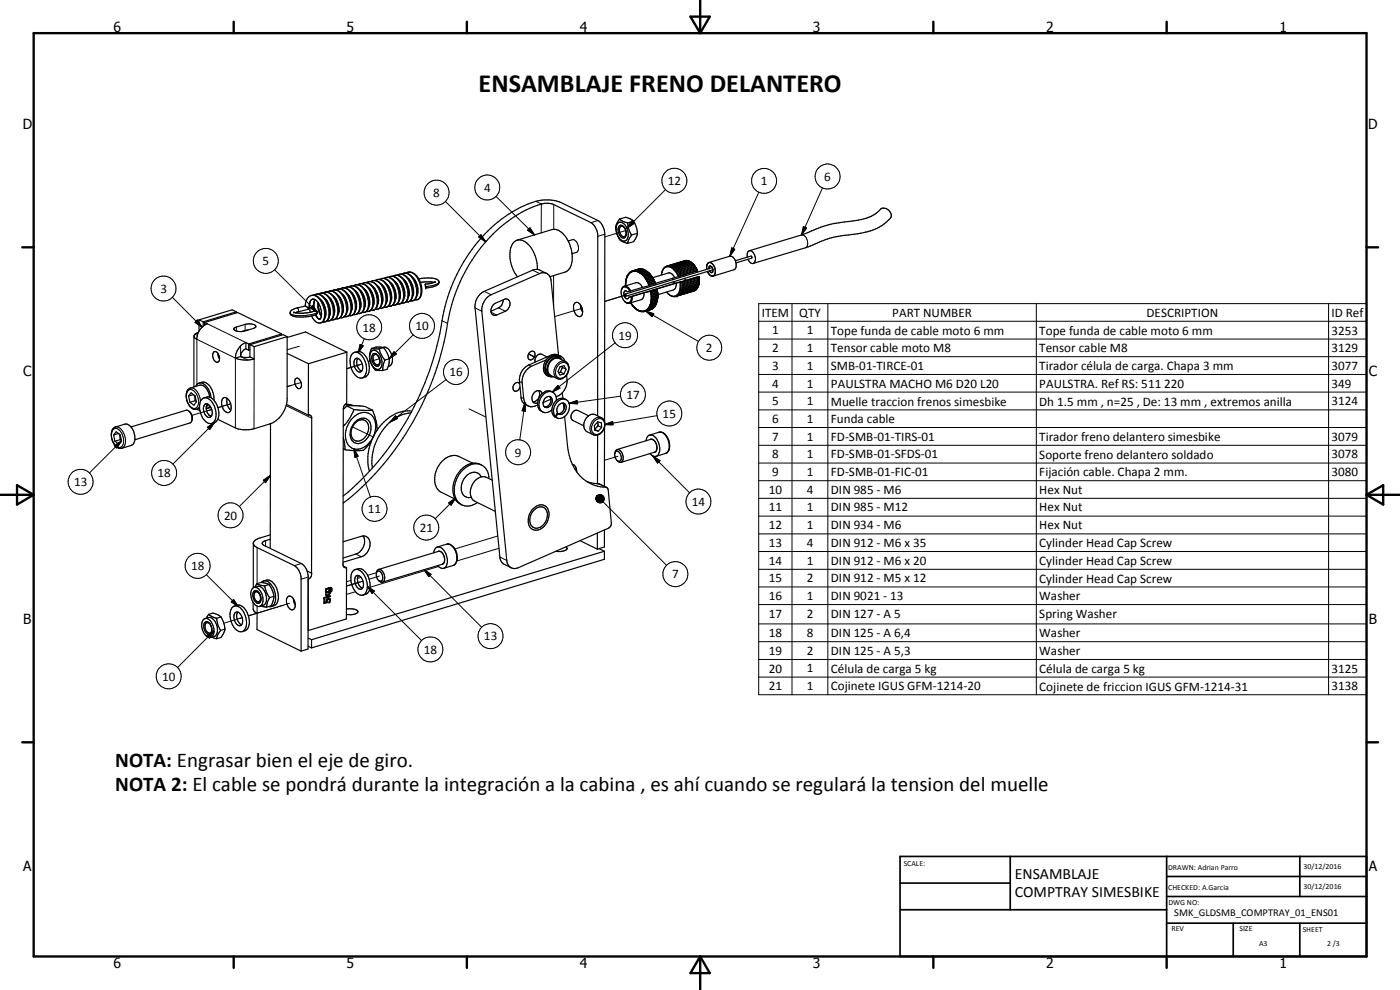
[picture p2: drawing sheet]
<svg xmlns="http://www.w3.org/2000/svg" width="420mm" height="297mm" viewBox="0 0 420 297" stroke-linecap="round" stroke-linejoin="round" font-family="sans-serif">
<defs><g id="words">
<text font-size="7.9" x="143.6" y="27.6">ENSAMBLAJE FRENO DELANTERO</text>
<g font-size="6.3">
<text x="34.6" y="230.2">NOTA: Engrasar bien el eje de giro.</text>
<text x="34.6" y="237.4">NOTA 2: El cable se pondrá durante la integración a la cabina , es ahí cuando se regulará la tension del muelle</text>
</g>
<g font-size="4.7">
<text x="304.6" y="263.8">ENSAMBLAJE</text>
<text x="304.6" y="269.2">COMPTRAY SIMESBIKE</text>
</g>
<g font-size="4.2">
<text x="34" y="9.6">6</text>
<text x="104" y="9.6">5</text>
<text x="174" y="9.6">4</text>
<text x="244" y="9.6">3</text>
<text x="314" y="9.6">2</text>
<text x="384" y="9.6">1</text>
<text x="6.8" y="38.7">D</text>
<text x="410.6" y="38.7">D</text>
<text x="7" y="112.9">C</text>
<text x="410.8" y="112.9">C</text>
<text x="7" y="187.1">B</text>
<text x="410.8" y="187.1">B</text>
<text x="7" y="261.4">A</text>
<text x="410.8" y="261.4">A</text>
<text x="34" y="290.4">6</text>
<text x="104" y="290.4">5</text>
<text x="174" y="290.4">4</text>
<text x="244" y="290.4">3</text>
<text x="314" y="290.4">2</text>
<text x="384" y="290.4">1</text>
</g>
<g font-size="3.9">
<text x="130" y="59.1">8</text>
<text x="145.3" y="57.5">4</text>
<text x="200.4" y="55.5">12</text>
<text x="228.3" y="55.5">1</text>
<text x="247.4" y="54.3">6</text>
<text x="78.8" y="79.5">5</text>
<text x="48.1" y="87.8">3</text>
<text x="228.6" y="95">ITEM</text>
<text x="239.8" y="95">QTY</text>
<text x="267.8" y="95">PART NUMBER</text>
<text x="344.1" y="95">DESCRIPTION</text>
<text x="399.6" y="95.1">ID Ref</text>
<text x="108.8" y="99.5">18</text>
<text x="124.7" y="99.1">10</text>
<text x="185.6" y="101.9">19</text>
<text x="231.7" y="100.3">1</text>
<text x="242.1" y="100.3">1</text>
<text x="249.4" y="100.4">Tope funda de cable moto 6 mm</text>
<text x="311.9" y="100.4">Tope funda de cable moto 6 mm</text>
<text x="399.6" y="100.4">3253</text>
<text x="211.9" y="105.6">2</text>
<text x="231.7" y="105.7">2</text>
<text x="242.1" y="105.7">1</text>
<text x="249.4" y="105.7">Tensor cable moto M8</text>
<text x="311.9" y="105.7">Tensor cable M8</text>
<text x="399.6" y="105.7">3129</text>
<text x="134.9" y="112.9">16</text>
<text x="231.7" y="111">3</text>
<text x="242.1" y="111">1</text>
<text x="249.4" y="111">SMB-01-TIRCE-01</text>
<text x="311.9" y="111.1">Tirador célula de carga. Chapa 3 mm</text>
<text x="399.6" y="111">3077</text>
<text x="188" y="119.7">17</text>
<text x="231.7" y="116.3">4</text>
<text x="242.1" y="116.3">1</text>
<text x="249.4" y="116.3">PAULSTRA MACHO M6 D20 L20</text>
<text x="311.9" y="116.4">PAULSTRA. Ref RS: 511 220</text>
<text x="399.6" y="116.3">349</text>
<text x="198.9" y="125.3">15</text>
<text x="231.7" y="121.6">5</text>
<text x="242.1" y="121.6">1</text>
<text x="249.4" y="121.7">Muelle traccion frenos simesbike</text>
<text x="311.9" y="121.7">Dh 1.5 mm , n=25 , De: 13 mm , extremos anilla</text>
<text x="399.6" y="121.6">3124</text>
<text x="231.7" y="126.9">6</text>
<text x="242.1" y="126.9">1</text>
<text x="249.4" y="127">Funda cable</text>
<text x="154.5" y="137">9</text>
<text x="231.7" y="132.2">7</text>
<text x="231.7" y="137.5">8</text>
<text x="242.1" y="132.2">1</text>
<text x="242.1" y="137.5">1</text>
<text x="249.4" y="132.2">FD-SMB-01-TIRS-01</text>
<text x="249.4" y="137.5">FD-SMB-01-SFDS-01</text>
<text x="311.9" y="132.3">Tirador freno delantero simesbike</text>
<text x="311.9" y="137.7">Soporte freno delantero soldado</text>
<text x="399.6" y="132.2">3079</text>
<text x="399.6" y="137.5">3078</text>
<text x="47.3" y="143.2">18</text>
<text x="231.7" y="142.9">9</text>
<text x="242.1" y="142.9">1</text>
<text x="249.4" y="142.9">FD-SMB-01-FIC-01</text>
<text x="311.9" y="143">Fijación cable. Chapa 2 mm.</text>
<text x="399.6" y="142.9">3080</text>
<text x="22.2" y="145.8">13</text>
<text x="230.7" y="148.2">10</text>
<text x="242.1" y="148.2">4</text>
<text x="249.4" y="148.2">DIN 985 - M6</text>
<text x="311.9" y="148.2">Hex Nut</text>
<text x="67.3" y="155.9">20</text>
<text x="110.4" y="153.9">11</text>
<text x="207.6" y="151.8">14</text>
<text x="230.7" y="153.5">11</text>
<text x="242.1" y="153.5">1</text>
<text x="249.4" y="153.5">DIN 985 - M12</text>
<text x="311.9" y="153.5">Hex Nut</text>
<text x="126" y="159.6">21</text>
<text x="230.7" y="158.8">12</text>
<text x="242.1" y="158.8">1</text>
<text x="249.4" y="158.8">DIN 934 - M6</text>
<text x="311.9" y="158.8">Hex Nut</text>
<text x="230.7" y="164.1">13</text>
<text x="242.1" y="164.1">4</text>
<text x="249.4" y="164.1">DIN 912 - M6 x 35</text>
<text x="311.9" y="164.2">Cylinder Head Cap Screw</text>
<text x="57.4" y="171.1">18</text>
<text x="201.7" y="173.5">7</text>
<text x="230.7" y="169.4">14</text>
<text x="242.1" y="169.4">1</text>
<text x="249.4" y="169.4">DIN 912 - M6 x 20</text>
<text x="311.9" y="169.5">Cylinder Head Cap Screw</text>
<text x="230.7" y="174.7">15</text>
<text x="242.1" y="174.8">2</text>
<text x="249.4" y="174.8">DIN 912 - M5 x 12</text>
<text x="311.9" y="174.8">Cylinder Head Cap Screw</text>
<text x="230.7" y="180">16</text>
<text x="230.7" y="185.3">17</text>
<text x="242.1" y="180">1</text>
<text x="242.1" y="185.3">2</text>
<text x="249.4" y="180">DIN 9021 - 13</text>
<text x="249.4" y="185.3">DIN 127 - A 5</text>
<text x="311.9" y="180.1">Washer</text>
<text x="311.9" y="185.4">Spring Washer</text>
<text x="230.7" y="191.1">18</text>
<text x="242.1" y="191.1">8</text>
<text x="249.4" y="191.1">DIN 125 - A 6,4</text>
<text x="311.9" y="191.2">Washer</text>
<text x="127.2" y="196.1">18</text>
<text x="145.2" y="192.2">13</text>
<text x="230.7" y="196.5">19</text>
<text x="242.1" y="196.5">2</text>
<text x="249.4" y="196.5">DIN 125 - A 5,3</text>
<text x="311.9" y="196.5">Washer</text>
<text x="230.7" y="201.8">20</text>
<text x="242.1" y="201.8">1</text>
<text x="249.4" y="201.8">Célula de carga 5 kg</text>
<text x="311.9" y="201.8">Célula de carga 5 kg</text>
<text x="399.6" y="201.8">3125</text>
<text x="48.7" y="204.2">10</text>
<text x="230.7" y="207.1">21</text>
<text x="242.1" y="207.1">1</text>
<text x="249.4" y="207.1">Cojinete IGUS GFM-1214-20</text>
<text x="311.9" y="207.2">Cojinete de friccion IGUS GFM-1214-31</text>
<text x="399.6" y="207.1">3138</text>
</g>
<text font-size="3.1" x="352.4" y="275">SMK_GLDSMB_COMPTRAY_01_ENS01</text>
<g font-size="2.4">
<text x="271.2" y="259.7">SCALE:</text>
<text x="350.6" y="261">DRAWN: Adrian Parro</text>
<text x="391.2" y="260.6">30/12/2016</text>
<text x="350.6" y="267">CHECKED: A.Garcia</text>
<text x="391.2" y="266.7">30/12/2016</text>
<text x="350.6" y="271.4">DWG NO:</text>
<text x="351.6" y="279.3">REV</text>
<text x="372" y="279.4">SIZE</text>
<text x="391" y="279.6">SHEET</text>
<text x="377.9" y="283.8">A3</text>
<text x="398.3" y="283.8">2 /3</text>
</g>
</g></defs>
<g fill="none" stroke="#000" stroke-width=".3">
<path d="M148.9 58.9l11.5 11.6M199.7 56.9l-11.5 11.6M227.7 57.7l-8.7 19.2M246.8 56.4l-6.2 14.1M133.7 60.5l12.1 12.1M143.7 71.1l.6-.7 1.5 2.2zM144.3 70.4l1.5 2.2-2.1-1.5zM158.3 69.1l.7-.7 1.4 2.1zM160.8 60.4l1.7 .8-.1 8.7M166.2 61.4v7.4M171.8 71.9a2.43 2.43 0 0 1 1.6 3.4l-.4 .4M179.4 66.2l-2 .6"/>
<path d="M181.5 70.3l-2.1 .6M187.8 69.2l-6.3 1.9M189.6 66.3l.7 .8-2.1 1.4zM212.8 78.7a2.51 2.51 0 0 1 1.4 4.1h-.2M213.6 79l-.3-.1a1.14 1.14 0 0 0-1.2 1.6v.3M213.8 79.2a3.1 3.1 0 0 1 .5 3.4 1.1 1.1 0 0 1-1.7-.6l-.3-.6M219.6 74.4l.9 .4-1.5 2.1zM225.4 76.8l.2 .2v.5M240.6 70.5a2.41 2.41 0 0 1 1.6 3.4l-.4 .4M241.1 68l1 .4-1.5 2.1zM51.7 89.2l9 9M59.2 96l1.5 2.2-2.2-1.5z"/>
<path d="M62.2 97.2l11.6 5.6M70.9 98.1v1.2M73.6 97.3v1.9M82.4 80.9l12.9 12.9M89.1 92.4h.1a.8 .8 0 0 1 .2 1.2M92.7 92.3l-.2 .1M92.7 92.3h.1M93.2 92.4l.7-.7 1.4 2.1zM93.5 88.6a2.87 2.87 0 0 1 3 2.1 6.8 6.8 0 0 1 .6 5.5l-.9 .7M93.9 91.7l1.4 2.1-2.1-1.4zM94.8 88.3a3 3 0 0 1 3 2 6.2 6.2 0 0 1 .4 5.8l-.7 .5M95.3 93.8a12.3 12.3 0 0 1-8 .5l-.2-.4"/>
<path d="M96.2 88a2.99 2.99 0 0 1 3.1 2.4 7.1 7.1 0 0 1 .5 4.9l-.4 .6-.6 .4M97.5 87.7a3.2 3.2 0 0 1 3.1 2.4l.1 .4a5.4 5.4 0 0 1 0 5.1l-.6 .3M98.8 87.4a4 4 0 0 1 3.6 3.6l.3 2a2.45 2.45 0 0 1-1.2 2.6M100.1 87a3.2 3.2 0 0 1 3.1 2.5 5.5 5.5 0 0 1 .1 5.5l-.5 .3M101.4 86.7a3.5 3.5 0 0 1 3.3 2.8l.3 .8a4.1 4.1 0 0 1-.7 4.6l-.2 .1M102.7 86.4a3.5 3.5 0 0 1 3.3 2.8 5 5 0 0 1-.2 5.3l-.4 .2M104 86.1a3.5 3.5 0 0 1 3.3 2.8 5.2 5.2 0 0 1-.2 5.3l-.3 .2M105.4 85.8a4.4 4.4 0 0 1 3.6 4 3.7 3.7 0 0 1-.8 4.2h-.2M106.7 85.5a2.69 2.69 0 0 1 2.7 1.7 6.2 6.2 0 0 1 .5 6.2l-.5 .3M108 85.1a4.1 4.1 0 0 1 3.6 3.7 4.7 4.7 0 0 1-.5 4.5l-.4 .1M109.3 84.8a2.94 2.94 0 0 1 3 2.1 6.6 6.6 0 0 1 .5 5.5l-.8 .7M110.6 84.5a4.2 4.2 0 0 1 3.6 3.6 5.8 5.8 0 0 1-.1 4l-.8 .7"/>
<path d="M112 84.2a3.6 3.6 0 0 1 3.2 2.8l.3 .8a4.8 4.8 0 0 1-.5 4.5l-.4 .2M113.3 83.9a4.1 4.1 0 0 1 3.5 3.6 4.1 4.1 0 0 1-.6 4.6l-.3 .1M114.6 83.6a3.4 3.4 0 0 1 3.1 2.4 6.6 6.6 0 0 1 .4 5.1l-.8 .7M115.9 83.3a3.5 3.5 0 0 1 3.3 2.8 6.5 6.5 0 0 1 .1 4.9l-.7 .5M117.2 82.9a3.7 3.7 0 0 1 3.3 2.8 4.7 4.7 0 0 1-.4 5.4l-.2 .1M118.5 82.6a4 4 0 0 1 3.6 3.6 4.5 4.5 0 0 1-.5 4.5l-.4 .2M119.8 82.3a4.2 4.2 0 0 1 3.6 3.6 4.2 4.2 0 0 1-.7 4.6l-.2 .1M121.2 82a2.87 2.87 0 0 1 2.9 2 6.6 6.6 0 0 1 .6 5.5l-.8 .8M122 85.1h.2M122.5 81.7a3.8 3.8 0 0 1 3.4 3.2 4.5 4.5 0 0 1-.5 5l-.2 .1M131.7 84.6a4.3 4.3 0 0 1-3.5 1.3l-.4 .1M132.7 96.2l1.6 .8"/>
<path d="M142.6 92.4l2 1M145.3 87.4l2.1 1M147.4 93.7l1.6 .8M149.6 92.4l2.1 1M159.8 81.1l2.2 1M166.1 82.7v9M174.7 92.5l-8.3 2.5M187.5 88.6l-6 1.8M187.7 88.6l-6.2 1.9M193.7 93.3l2.5 .8-.5 .9zM193.7 93.3l15.9 9.1M227.7 91.1h182.4v117.3h-182.4z"/>
<path d="M227.7 96.4h182.4M237.7 91.1v117.3M248.4 91.1v117.3M311 91.1v117.3M398.7 91.1v117.3M56.5 117.2a1.62 1.62 0 0 1 2.4 .9 3.1 3.1 0 0 1-.3 4.4 2.87 2.87 0 0 1-2.6-3.1v-1.1zM57.1 116.5a2.41 2.41 0 0 1 2.5 1.9l.5 2.1M58.5 100.3l.7 .3M59.1 115.4v-13.6l11.5 5.6v21M72.2 103.8v3.2l2.2 1M76.3 107.7l-.1 21M89.9 103.9l-3.7 1"/>
<path d="M90.4 114.8l-4.2 1.2 1.2-.4M108.1 103.4l.9 .4-1.5 2.1zM108.7 109.2l-4.6 1.4M109.3 101.6l-1.8 4.3M113.9 107.7l-3.3 .9M118.2 105.5l.7 .7-2.1 1.5zM124 100.5l-7.2 7.2M133.9 113.9l-16.9 12.8M155.9 114.5l.8 .4M156.4 119.2l.8 .4M158.7 109.5l.8 .4M160.8 107.2l-2.2-1 2.1 1.1"/>
<path d="M165.4 106.6h.2M167.4 115.7l.7 .8-2.3 1.1zM167.6 109.5a1.7 1.7 0 0 1 2.3-.5 1.7 1.7 0 0 1 .6 2.3 2.47 2.47 0 0 1-3 2.1 2.52 2.52 0 0 1 .1-3.9zM169.7 108.5a2.91 2.91 0 0 0-3.5 3.1 2 2 0 0 0 1 2M184.6 102.9l-18.8 14.7M186.3 118.9l-15.5 2.1M227.7 101.7h182.4M227.7 107h182.4M227.7 112.4h182.4M227.7 117.6h182.4M34 128.8a1.84 1.84 0 0 1 2.6 1.4 3.1 3.1 0 0 1-.5 4 3.1 3.1 0 0 1-2.6-3.1v-1.2zM34.3 133.7l2.2-1.4-1.5 2.1z"/>
<path d="M34.6 128.1a2.53 2.53 0 0 1 2.7 2.2 3 3 0 0 1-.7 4.2M36.5 132.3l-9.7 9.6M59.9 122l-.9 .8M62.3 128.2l2-1.4-1.4 2.1zM62.8 123.1l.7-.2-5.9 1.7M64.3 126.8l-12.4 12.4M67.5 121.7l1.7-.5-3.8 1.1M85.9 121.7l7.6 3.8M105.9 128.1l6.1 3M106.2 134.7l1.3 2.2-1 .3zM106.2 134.7l5 14.4M118.7 124.8l.6 .8-2.3 1.1z"/>
<path d="M140.7 122.7l5.1 2.4M157.6 120.8l.1 2.6-1-.2zM157.6 120.8l-1.6 11.2M170.8 121l2.4-.8 .1 1zM178.5 126.3a1.67 1.67 0 0 1 2.1-.6 1.67 1.67 0 0 1 .8 2.1 2.38 2.38 0 0 1-3.3 2.2 2.64 2.64 0 0 1 .4-3.7zM180.5 125.3a2.79 2.79 0 0 0-3.4 2.8l.1 1.4 .8 .9M181.4 127.4l2.4-.9 .2 1zM185.5 136.9l-4.1 1.2M195.1 131.9l.7-.1 .7 .4M195.3 131.8a2.38 2.38 0 0 1 1.3 3.9h-.4M195.9 136.8l2.2 1.4-.8 .7zM195.9 136.8l11.1 11.1"/>
<path d="M196.7 132.8a2.39 2.39 0 0 1-.2 2.9M197.2 124.7l-15.8 2.7M197.8 129.7a3.4 3.4 0 0 1 3 3.5 2.53 2.53 0 0 1-1.1 2.9M227.7 123h182.4M227.7 128.3h182.4M227.7 133.6h182.4M227.7 138.9h182.4M79 144.1l2.1-1.4-1.4 2.1zM81.1 142.7l-9.3 9.3M134.7 150.9l2.1-1.5-1.4 2.2zM136.8 149.4l-6.2 6.3M173 140.7l-.5 .1"/>
<path d="M179 149l.2-.2-.3 .4zM179.2 148.8l-.4 .7zM179.2 148.8l-.4 1zM179.2 148.8l-.3 1.2zM179.2 148.8l-.2 1.5-.1-.3zM179.2 148.8l-.1 1.7zM179.2 148.8l.2 1.9-.3-.2zM179.2 148.8l.4 2-.2-.1zM179.2 148.8l.7 2.1-.3-.1zM179.2 148.8l.9 2.1h-.2zM179.2 148.8l1.2 2.1h-.3zM179.2 148.8l1.4 2-.2 .1z"/>
<path d="M179.2 148.8l1.7 1.8-.3 .2zM179.2 148.8l1.8 1.7-.1 .1zM179.2 148.8l2 1.4-.2 .3zM179.2 148.8l2.1 1.2-.1 .2zM179.2 148.8l2.1 .9v.3zM179.2 148.8l2.1 .6v.3zM179.2 148.8l2.1 .3v.3zM179.2 148.8l1.9 .1 .2 .2zM179.2 148.8l1.7-.1 .2 .2zM179.2 148.8l1.7-.1zM179.2 148.8l1.3-.3 .2 .1zM179.2 148.8l1.3-.3z"/>
<path d="M179.2 148.8l1-.4zM179.2 148.8l.7-.4zM179.2 148.8l.2-.2zM179.4 148.6l.3-.1-.5 .3zM179.7 145.2l2.1 1M181 150.5l19.1 19.1M227.7 144.2h182.4M227.7 149.5h182.4M227.7 154.9h182.4M61.9 172.4l9.6 9.6M70.1 179.9l1.4 2.1-2.1-1.4zM76.3 178.1a.81 .81 0 0 1 .8-.7 .81 .81 0 0 1 .8 .7 1.78 1.78 0 0 1-.2 2.5l-.7-.2"/>
<path d="M77.2 164.3v10.8M79.7 162.2v1.7M90.4 169.1l-2.1 .6M92.5 173.1l-2.1 .7M97.7 177.2l.2 .1M98 177.6l.4 .2M98.2 179.7l.3 .1M98.7 176.4l.3 .2M98.8 179.5l.2 .1M98.8 176.9l.3 .1M98.9 179.9l.2 .1M99.4 176.7l.2 .1"/>
<path d="M105.3 174.2l-1.3 .3M106.7 177.5l-2.7 .9M106.8 166.2l1.6 .8M108.4 173.2l-1.1 .4M108.9 174.4l-4.9 1.5M110.3 175.9l2 1.4-.6 .8zM110.3 175.9l16.2 16.3M113 171.8l-2.7 .8M113.9 172.8l-3.1 1M127.3 170.9l2.1 1.4-.7 .7zM127.3 170.9l17.3 17.3M131.3 165.5a1.28 1.28 0 0 1 1.9 1.2 1.78 1.78 0 0 1-.5 2.6h-.2"/>
<path d="M131.6 165.4a2.32 2.32 0 0 1 1.1 3.9M131.6 170l-20.5 6.2M134.1 163.3a3.5 3.5 0 0 1 3 3.9 2.18 2.18 0 0 1-1.1 2.5M149.4 160.8l-12.9 3.9M149.8 164.5l-12.7 3.8M150 167.1l2.1 1M227.7 160.2h182.4M227.7 165.5h182.4M227.7 170.8h182.4M227.7 176.1h182.4M62.1 190.8l2.1-1.4-1.4 2zM64.2 189.4l-10.9 10.9"/>
<path d="M71.9 185.5l.8-.2-5.5 1.7M77.2 181.9v2.1M86.9 181l-12.4 3.8 10.5-3.2M97.9 180.3l.3 .1M227.7 181.4h182.4M227.7 187.2h182.4M227.7 192.5h182.4M227.7 197.9h182.4M227.7 203.2h182.4"/>
<circle cx="131" cy="57.8" r="3.8"/>
<circle cx="146.2" cy="56.3" r="3.7"/>
<circle cx="202.4" cy="54.2" r="3.7"/>
<circle cx="229.3" cy="54.3" r="3.8"/>
<circle cx="248.4" cy="53" r="3.7"/>
<circle cx="79.8" cy="78.3" r="3.7"/>
<circle cx="49.1" cy="86.6" r="3.7"/>
<circle cx="110.8" cy="98.2" r="3.7"/>
<circle cx="126.7" cy="97.8" r="3.7"/>
<circle cx="136.8" cy="111.6" r="3.7"/>
<circle cx="187.6" cy="100.6" r="3.7"/>
<circle cx="189.9" cy="118.4" r="3.8"/>
<circle cx="212.9" cy="104.3" r="3.7"/>
<circle cx="155.5" cy="135.7" r="3.7"/>
<circle cx="200.9" cy="124.1" r="3.8"/>
<circle cx="24.2" cy="144.6" r="3.7"/>
<circle cx="49.3" cy="141.9" r="3.8"/>
<circle cx="69.2" cy="154.6" r="3.7"/>
<circle cx="112.4" cy="152.7" r="3.8"/>
<circle cx="127.9" cy="158.3" r="3.7"/>
<circle cx="209.6" cy="150.5" r="3.8"/>
<circle cx="59.3" cy="169.8" r="3.8"/>
<circle cx="202.7" cy="172.3" r="3.7"/>
<circle cx="129.2" cy="194.8" r="3.8"/>
<circle cx="147.2" cy="190.9" r="3.8"/>
<circle cx="50.6" cy="202.9" r="3.8"/>
</g>
<g fill="none" stroke="#000" stroke-width=".35">
<path d="M155.2 72.1l10.5-3.2a4.9 4.9 0 0 1 4.7 3.2 9.6 9.6 0 0 1 .6 8.3l-1.1 1.1-4.9 1.5M171.8 71.9l-1.3 .4M173 75.7l-1.3 .4M185.1 70.1l.9 1.8 .9 .6 1.4 .5M186 65.7a4.2 4.2 0 0 0-.3 5.6 1.42 1.42 0 0 0 1.7 1 1.42 1.42 0 0 0 1.1-1.5 4.1 4.1 0 0 0-2-4.1 1.4 1.4 0 0 0-1.6 1.5l.2 1.6M186 65.7l.9 .7 1.5 .5M186 65.7l1.7-.5 1.5 .5 .9 .6M187.7 68.9a1.02 1.02 0 0 0-1.7-.7 1.89 1.89 0 0 0 1.4 2.8 2.23 2.23 0 0 0-1.1-3.4h-.2a2.39 2.39 0 0 0 .8 3.8 1.41 1.41 0 0 0 .9-2.3M188.4 66.9l.3 1.8 .8 1.8M189.5 70.5l-.9 1.6-.3 .9M190.1 66.3l.9 1.8 .3 1.9M190.1 66.3l-1.7 .6"/>
<path d="M191.3 70l-.3 1.2-.9 1.3-1.8 .5M191.3 70l-1.8 .5M200.1 79.9l-.8 .5-.6 .9M200.1 79.9a3.5 3.5 0 0 1 3.5 2.6l.2 .5M200.4 79.8l-.3 .1M200.6 79.7l-.2 .1M205.9 78.1l-5.1 1.6 5.4-1.6M205.9 78.1l-5.5 1.7M205.9 78.1v.1M206.2 78.1l-5.1 1.6 5.5-1.5M206.2 78.1l.1 .1M206.6 78.2l.1 .2"/>
<path d="M206.6 78.2l-5.1 1.6 5.3-1.5M206.8 78.3l.2 .1M207 78.4l.1 .1M207 78.4l-5.1 1.5 .2 .2 5.1-1.6M207 78.5h.1M207.2 78.5l.1 .1M207.3 78.6l.2 .2M207.3 78.6l-5.1 1.6 .2 .1 5.1-1.5M207.5 78.8l.3 .2M207.7 78.9l-5.1 1.5 .2 .2 5.1-1.5M207.8 79h.1M207.8 79l.1 .1"/>
<path d="M207.9 79.1l.2 .1M207.9 79.1h.1M208.1 79.2l.1 .2M208.1 79.2l-5.2 1.6 .2 .2 5.1-1.5M208.1 79.3h.1M208.1 79.3l.1 .1M208.2 79.5l.2 .2M208.2 79.4l.4 .4M208.2 79.4v.1M208.4 79.7l-5.1 1.5 .1 .2 5.2-1.5M208.4 79.7l.2 .1M208.6 79.9l.1 .2"/>
<path d="M208.6 79.8l.2 .5M208.6 79.8v.1M213.1 79.8l-.3 .8M224.3 77.1l-.1-.3a1.12 1.12 0 0 1 1-1.6 2.41 2.41 0 0 1 1 3.8 1.36 1.36 0 0 1-1.7-1.2M224.9 75.2l15.7-4.7a46.3 46.3 0 0 1 12.8-3.9 18.3 18.3 0 0 0 9.2-2.3l1.3-1.1a2.01 2.01 0 0 1 2.1-.6 2.01 2.01 0 0 1 1.4 1.6l.1 .8a13.3 13.3 0 0 1-9.2 5l-1.8 .3a33.2 33.2 0 0 0-14 3.8l-16.5 4.9M225.4 76.8l-4.7 1.4M225.6 77.5l-4.7 1.4M59.7 96v3.4M59.7 96l1.3 .6M61 96.6v1.2M61.4 96.8l9.9-3 13.2 6.4M61.4 96.8l.8 .4a5.1 5.1 0 0 0-3.1 4.6 .9 .9 0 0 1-.8-.7 .9 .9 0 0 1 .4-1l.9-.4"/>
<path d="M61.4 96.8v.7M70.3 98.4l3.3-1.1a3.7 3.7 0 0 1 3.2 .5l-.1 .4-.7 .4a9.8 9.8 0 0 1-4.2 .9 1.37 1.37 0 0 1-1.6-.9zM70.9 93.6v.3M70.9 93.6l-9.9 3M70.9 93.6l-1.2-.6-10 3M74.5 99l-2 .5M88.2 93.6l1.5 .4 3.4-.3M91.6 91.8h.1M91.6 91.8a2.67 2.67 0 0 1 3.1-3.1l.8 .4 1 1.2a6.4 6.4 0 0 1 .9 5.5 1.71 1.71 0 0 1-1.6 1.2 1.71 1.71 0 0 1-1.7-1.1l-.6-1.1M91.6 91.8l-2.5 .6a2.37 2.37 0 0 0-2 1.2 1.92 1.92 0 0 0 2.3 1.5l3.1-.1 2.3-.6M91.6 91.8l.9 .6-.2 .5M92.3 92.9l-3.7 .9"/>
<path d="M93 90.6l-.3 1.9-.4 .4M93 90.6l-.1 1.9 .2 1.2M94.2 88.6a2.25 2.25 0 0 1 3 .6 5.3 5.3 0 0 1 1.7 5.6M94.2 93.3l-1.1 .4M94.3 90.3l-.1 1.4 .2 1.6M94.4 93.3a.6 .6 0 0 1 .8 .3 .6 .6 0 0 1-.4 .8M94.4 93.3h-.2M94.5 89.9l-.4 1.7 .2 1.7M94.6 89.9l-.2-.1a1.02 1.02 0 0 0-1.4 .8M94.6 89.9a4.7 4.7 0 0 1 1.4 5.9l-.5-.2-.9-1.2M94.8 94.4l.7 1.2M95.5 90.8l.1 2.2 .8 1.9"/>
<path d="M95.5 88.3a2.16 2.16 0 0 1 3 .6 5.6 5.6 0 0 1 1.9 5.1M95.5 90.9l.2 2.1 .8 1.8M96.2 89.8l.2 .2a5.6 5.6 0 0 1 1.3 4.6M96.8 90.5l-.1 .2M96.8 88a2.32 2.32 0 0 1 3.3 .9M96.8 90.6v.3M97.5 89.5a7.1 7.1 0 0 1 1.4 5.3M97.7 94.5v.1M97.7 94.3l.1 .2M97.7 94.6l-.1 .5M98.1 90.2v.1M98.2 90.3v.3"/>
<path d="M98.8 89.2a7.1 7.1 0 0 1 1.4 5.3M98.9 94.8a1.75 1.75 0 0 1-2.1 1.8M99 94l.1 .1M99 94.1l.1 .2M99.4 89.8l-.1 .2M99.5 87.3a2.33 2.33 0 0 1 3.2 .9M99.5 90v.3M99.5 87.3l-1.3 .3M99.5 87.3l.7 .2 1.2 1.1M100.1 88.9a7.3 7.3 0 0 1 1.4 5.2M100.1 88.9a5.5 5.5 0 0 1 1.6 4.8l-.2 .4M100.2 94.5a1.87 1.87 0 0 1-2.1 1.8"/>
<path d="M100.3 93.6l.1 .3M100.3 93.9l.1 .1M100.4 94l-.2 .5M100.7 89.5v.2M100.7 95.7l-.4 .2h-.8M100.8 87a2.45 2.45 0 0 1 3.2 .9M100.8 89.7v.2M101.4 88.6a6.8 6.8 0 0 1 1.5 5.3M101.4 88.6l.7 .7M101.5 94.1l-.8 1.6M101.6 93.3l.1 .2M101.6 93.5l.1 .1"/>
<path d="M102 89.2v.2M102.1 89.3l.2 .4a6.1 6.1 0 0 1 .7 3.6M102.1 86.7a2.48 2.48 0 0 1 3.5 1.2l.5 .8M102.1 89.4v.2M102.7 88.2a7.6 7.6 0 0 1 1.6 4.6M102.7 88.3a5.6 5.6 0 0 1 1.6 4.7M102.9 93.9a1.76 1.76 0 0 1-2.1 1.7M102.9 93l.1 .2M102.9 93.2l.1 .1M103 93.3l-.1 .6M103.3 88.9v.2M103.4 86.4a2.13 2.13 0 0 1 2.7 .3l1.2 1.4"/>
<path d="M103.5 89v.3M104 87.9l.3 .4a7 7 0 0 1 1.2 4.9M104 87.9a5.4 5.4 0 0 1 1.6 4.9M104.2 93.5a1.76 1.76 0 0 1-2.1 1.8M104.2 92.9l.1 .1M104.3 92.7v.2M104.3 92.8l-.1 .7M104.3 93l-.1 .5M104.7 88.6l-.1 .2M104.8 88.7l-.1 .3M105.4 87.6a5.4 5.4 0 0 1 1.4 5.3M105.5 93.2a1.75 1.75 0 0 1-2.1 1.8"/>
<path d="M105.6 92.4l.1 .2M105.6 92.6l.1 .1M105.6 92.8l-.1 .4M105.9 88.3v.1M106 94.4l-.8 .3h-.5M106.1 85.7l.1-.1a2.38 2.38 0 0 1 3.1 1.1M106.1 88.4v.3M106.1 88.7a7.6 7.6 0 0 1 .7 4.2M106.1 85.8l-.5-.1-.9 .4M106.1 85.8a3.4 3.4 0 0 1 2.6 2.3M106.7 87.3a6.9 6.9 0 0 1 1.4 5.3M106.8 92.9l-.8 1.5"/>
<path d="M106.9 92.1l.1 .1M106.9 92.3l.1 .1M107.3 87.9v.2M107.3 88.1l.7 1.4a4.1 4.1 0 0 1 .1 3.1M107.4 85.4a2.13 2.13 0 0 1 2.4 .1l.8 .9M107.4 88.1v.2M108 87a5.5 5.5 0 0 1 1.6 4.8M108.1 92.6a1.76 1.76 0 0 1-2.1 1.8M108.2 91.7l.1 .2M108.2 91.9l.1 .2M108.6 87.6v.2M108.7 85.1a2.02 2.02 0 0 1 2.7 .4l1.2 1.3"/>
<path d="M108.7 87.8v.3M108.7 88.1a5.2 5.2 0 0 1-.1 5.7l-.7 .3-.6-.1M109.3 86.7a6 6 0 0 1 .9 6.5l-.7 .5h-.8M109.3 86.7a5.6 5.6 0 0 1 1.6 4.8M109.5 91.4l.1 .2M109.5 91.7h.1M109.6 91.8l-.2 .4M109.9 87.3v.2M110 84.8a2.13 2.13 0 0 1 2.4 .1l.9 .8M110 87.5v.2M110.6 86.4l.7 1M110.6 86.4a5.3 5.3 0 0 1 1.4 5.2"/>
<path d="M110.8 91.1l.1 .2M110.8 91.3l.1 .1M110.9 91.5l-.2 .4M111.2 87v.2M111.3 93.1l-.8 .4-.5-.1M111.3 84.5l.4-.2a2.47 2.47 0 0 1 2.9 1.1M111.3 87.2v.2M111.3 87.4a6.8 6.8 0 0 1 .7 4.2M112 86a6.2 6.2 0 0 1 .8 6.6l-.7 .5h-.8M112 91.6l-.3 1-.4 .5M112.1 91l.1 .1M112.2 90.8l.1 .2"/>
<path d="M112.6 86.7v.2M112.6 86.8l.2 .3a5.1 5.1 0 0 1 .6 4.2M112.6 86.8v.3M113.3 85.7l.6 1.1M113.3 85.7l.6 .8M113.4 90.5l.2 .2M113.4 90.7l.1 .1M113.9 86.4l-.1 .1M113.9 83.9a2.13 2.13 0 0 1 2.8 .3 6 6 0 0 1 2.2 4.7l-.3 1.1M113.9 86.5v.3M113.9 86.8l.9 2.6-.1 1.6M113.9 86.5a5.5 5.5 0 0 1 .8 4.5"/>
<path d="M114 83.9l-1.4 .3M114 83.9l1 .3 .9 .9M114.6 85.4l.7 1.1M114.6 85.4a5.6 5.6 0 0 1 1.6 4.8M114.7 91a1.95 1.95 0 0 1-2.1 1.8M114.8 90.2l.1 .1M114.8 90.4v.1M115.2 86.1l-.1 .1M115.3 86.2v.3M115.3 86.5l.2 .4a7.6 7.6 0 0 1 .5 3.8M115.9 85.1l.7 1M115.9 85.1a5.8 5.8 0 0 1 1.6 4.8"/>
<path d="M116 90.7a1.81 1.81 0 0 1-2.1 1.8M116.1 89.8l.1 .2M116.1 90.1l.1 .1M116.2 90.2l-.2 .5M116.5 85.7v.2M116.6 83.2l.8-.3a2.39 2.39 0 0 1 2.4 1.2M116.6 83.2h-.7l-.6 .3M116.6 85.9v.2M116.6 86.1l.5 1.3a4.1 4.1 0 0 1-.9 4.7l-.9 .1M116.6 83.2l1 .4 .9 .9M117.2 84.8l.5 .7a6.6 6.6 0 0 1 .9 4.5M117.4 89.7l.1 .2"/>
<path d="M117.4 89.5l.1 .2M117.5 89.9l-.2 .4M117.8 85.4v.2M117.8 91.6l-.5 .3-.7-.1M117.9 82.9a2.36 2.36 0 0 1 3.3 .9M117.9 85.6v.3M118.5 84.5a5.4 5.4 0 0 1 1.5 5.2M118.5 84.5l.7 1M118.6 90l-.8 1.6M118.7 89.5h.1M118.7 89.2l.1 .2M119.1 85.1v.2"/>
<path d="M119.2 85.3v.2M119.2 85.5l.8 2.2v1.2M119.8 84.1a5.8 5.8 0 0 1 1.6 4.8M119.8 84.1l.8 1.1M120 89.7a1.9 1.9 0 0 1-1.3 1.8h-.8M120 88.9l.1 .2M120 88.9v.8M120 89.1l.1 .1M120.4 84.8v.2M120.6 82.3a2.21 2.21 0 0 1 2.9 .5l1.4 2.3M120.6 85v.2M120.6 85.2a6.7 6.7 0 0 1 .7 4.2"/>
<path d="M120.6 82.3l-1.4 .3M120.6 82.3a5.5 5.5 0 0 1 3.4 5.3 2.25 2.25 0 0 1-2 3h-.2M121.2 83.8l.7 1.1M121.2 83.8a5.5 5.5 0 0 1 1.4 5.3M121.3 89.4a1.76 1.76 0 0 1-2.1 1.8M121.4 88.6v.2M121.4 88.8v.1M121.4 88.9l-.1 .5M121.7 84.5v.2M121.9 82l.4-.3a2.76 2.76 0 0 1 3.1 1.5l.8 1.6M121.9 84.9a5 5 0 0 1-.2 5.8l-1.2 .2M122 84.8l-.1 .1"/>
<path d="M122.5 83.5l.6 .7M122.7 88.3l.1 .1M122.7 88.5l.1 .1M123.1 84.2l.8 1.9a3.8 3.8 0 0 1 0 2.7M123.1 84.2l-.1 .1M123.5 85.3h.2M123.8 83.2l1.2 1.8M124 88.2l.1 .1M124.4 83.9v.1M124.9 85.1l.3 1.3v2.1M125 85a4.7 4.7 0 0 1 .2 3.4M125 85h-.2"/>
<path d="M125.2 88.5a1.83 1.83 0 0 1-2.1 1.8M125.7 83.7a8.6 8.6 0 0 1 5.9 .5 1.21 1.21 0 0 1-1.1 1.7l-2.7 .5M126.2 84.8a4.6 4.6 0 0 1-.6 5l-1.1 .2M127.7 85.3l.1 1.1M127.7 85.3v.1M127.7 85.5v.1M127.7 85.8l.1 .6M130.2 84.7l-2.6-.1-1.4 .2M130.2 84.7l-2.5 .6M130.6 84.5l-.4 .2M148.2 91.3l3.1-1.5a1.45 1.45 0 0 1 1.7 .7 1.45 1.45 0 0 1-.2 1.7l-1.1 1.2-2.7 1.1a1.35 1.35 0 0 1-1.5-.4 1.35 1.35 0 0 1 0-1.6zM151 90a2.72 2.72 0 0 1-1.4 2.4l-2.2 1"/>
<path d="M161.3 80.8a8.9 8.9 0 0 0-4.8-8.7 2.95 2.95 0 0 0-3.4 3.1 10.7 10.7 0 0 0 2.2 7.9M161.3 80.8l2.7 1.2M161.3 80.8l-1.5 .3-14.5 6.3a5.1 5.1 0 0 0-2.7 5l7.5 75.1 .3 1 .7 .7 2.3 1.1M172.5 90.9a1.17 1.17 0 0 1 1.7 .6 2.29 2.29 0 0 1-.2 3.5 2.72 2.72 0 0 1-1.5-4.1zM174.2 91.5l.2 1.3 .5 .8M186.5 87a1.24 1.24 0 0 1 1-1.2 1.24 1.24 0 0 1 1.4 .9l.4 .6M187.3 85.9l3.5-1.1a1.98 1.98 0 0 1 2 1.4M187.5 88.3l.3 .1-.1 .5zM187.5 90.5l.1 .1M187.7 90.6l.2 .2M187.7 85v.1M187.7 85.2v.1"/>
<path d="M187.7 85.5h.1M187.7 85.5l.1 .3M187.7 85v.2M187.7 84.6l.1 .2M187.7 85.3v.2M187.8 84.9l-.1 .2M187.8 85h-.1M187.8 84.8v.1M187.9 83.8v.7M187.9 84.5l-.2 .1M187.9 83.9v.1M187.9 84.6h-.2"/>
<path d="M188 83.4h.1M188 83.7l-.1 .1M188 83.4l-.1 .4M188.1 83.2h.1M188.1 83.1h.1M188.1 83.4h-.1M188.1 83.2v.2M188.1 83.4h.1M188.1 83.1v.1M188.2 83.1h.1M188.2 83l-.1 .1M188.2 82.7v.4"/>
<path d="M188.4 82.7h-.2M188.4 82.4v.4l-.2-.1M188.6 82.4h-.2M188.8 82.1l-.2 .1M188.8 82.1l-.4 .3M188.8 81.9v.2M189 81.9h-.2M189 81.8l-.2 .1M189 81.7v.1M189 87.3l-.8 .2a.59 .59 0 0 0-.8-.1 .59 .59 0 0 0-.2 .7 1.33 1.33 0 0 0 1.2 1.6l.3-.5M189 87.3a1.46 1.46 0 0 0-2.2-1 3.5 3.5 0 0 0 .9 4.3M189.2 81.7h-.2"/>
<path d="M189.3 87.3h-.3M189.3 81.5l-.3 .2M189.3 81.5v.1M189.3 81.6l.1 .1M189.3 90.8l.1 .3M189.5 81.5h-.2M189.5 81.4l-.1 .3M189.5 89a1.3 1.3 0 0 1-.2 1.4 1.3 1.3 0 0 1-1.4 .4M189.5 91.1h-.1M189.5 91.1l.2 .4M189.5 89l-.8 .2M189.6 81.4v.1"/>
<path d="M189.6 81.5h.1M189.7 81.3l-.2 .1M189.7 81.3v.2M189.7 81.3h.1M189.7 88.9a1.36 1.36 0 0 1-.2 1.6 1.36 1.36 0 0 1-1.6 .3M189.7 88.9l-.2 .1M189.8 91.5l.1 .4M189.8 91.5h-.1M190 91.8l-.1 .1M190 91.8l.2 .4M190 81.3h-.2M190.1 81.2l-.1 .1"/>
<path d="M190.1 81.2l.1 .2 .1-.2M190.3 81.2h.1M190.3 92.1l.1 .2M190.3 92.1l-.1 .1M190.4 92.1l-.2 .1M190.4 81.2v.1M190.4 81.3v.1M190.4 92.3v.1M190.4 92.4l.1 .1M190.5 92.5h.2M190.6 81.2l-.2 .2M190.6 81.2h.1"/>
<path d="M190.7 92.4l-.2 .1M190.7 92.4l.1 .3M190.7 81.2v.2l.2-.1M190.8 92.7l.3 .3M190.8 92.7h.2M190.9 81.3h.1M191 81.3l.2 .1M191.2 81.4h.1M191.3 81.4l.2 .2M191.3 92.9l-.2 .1M191.3 92.9l.1 .2M191.4 93.1h.2"/>
<path d="M191.5 81.5v.1M191.5 81.4l.1 .1M191.5 81.4v.1M191.6 81.5v.1M191.6 93.1h-.2M191.6 81.6h.2M191.6 93.1l.1 .2M191.7 80.8l-1.9 .5M191.7 93.3l.4 .1M191.8 81.6l.1 .1M191.9 93.2l-.2 .1M191.9 81.7l.2 .2"/>
<path d="M191.9 80.7h.1M191.9 80.7l-2.1 .6M191.9 80.7l-1.9 .6M192.1 93.4l.3 .1M192.1 81.8v.1M192.1 81.8l.1 .1M192.2 93.3l-.1 .1M192.2 81.9l.2 .1M192.2 80.7h.1M192.2 80.7l-1.8 .5M192.2 80.7l-1.9 .5M192.4 93.5h.2"/>
<path d="M192.4 82l.1 .1M192.5 93.4l-.1 .1M192.5 82.1l.1 .2M192.5 80.7l.1 .1M192.5 80.7l-1.8 .5M192.5 80.7l-1.9 .5M192.6 82.3h.1M192.6 93.5h.1M192.6 93.5h.2M192.7 82.3h-.1M192.7 82.3l.1 .1M192.8 80.8h.1"/>
<path d="M192.8 93.5h.1M192.8 93.5h-.2M192.8 82.4l.1 .2M192.8 80.8l-1.8 .5M192.8 80.8l-1.9 .5M192.8 86.2l-3.5 1.1M192.9 80.8h.1M192.9 93.5h.1M192.9 93.5h.3M193 82.6h.1M193 82.6l.1 .1M193.1 80.8l-1.9 .6"/>
<path d="M193.1 93.5h-.2M193.1 80.8l.1 .1M193.1 82.7l.1 .2M193.1 80.8l-1.8 .6M193.2 93.5h.1M193.2 93.3v.2M193.2 87.9v1l-.4 .8-3.9 1.3M193.2 87.9l-3.5 1M193.3 93.3h-.1M193.3 93.3l.2 .1M193.3 82.9h-.1M193.3 82.9l.1 .1"/>
<path d="M193.4 83l.2 .2M193.5 80.9l.1 .2M193.5 80.9l-1.9 .6M193.5 80.9l-2 .5M193.6 83.2v.2M193.6 83.4l.2 .2M193.7 93.3l-.1-.1-.1 .2M193.7 81.2l.2 .1M193.7 81.2l-1.8 .5M193.7 81.2l-1.9 .4M193.7 93.3h.1M193.8 93.1l-.1 .2"/>
<path d="M193.8 93.1h.1M193.8 93.1l.2 .1M193.8 83.6l.1 .1M193.9 83.7l.2 .3M194 81.3l-1.9 .5M194 81.3h.1M194 93.2h.1M194 81.3l.3 .3M194 81.3l-1.8 .6M194.1 84v.1M194.1 84.1l.2 .3M194.2 93h-.2v.2"/>
<path d="M194.3 81.5l-1.9 .5M194.3 93h-.1M194.3 84.4l.1 .1M194.3 81.6l.3 .1M194.3 81.6l-1.8 .5M194.4 84.5l.1 .4M194.4 92.8h-.1v.2M194.5 92.5v.3M194.5 92.8h-.1M194.5 92.5h.1M194.5 92.5l.1 .1M194.5 84.8v.1"/>
<path d="M194.5 84.8l.1 .2M194.6 81.7l.6 .8M194.6 81.7l-1.9 .6M194.6 85l.1 .3M194.6 81.8l-1.8 .6M194.7 85.3h.1M194.7 92.5l-.1 .1M194.7 85.3l.1 .1M194.8 85.5v.2M194.8 85.4v.1M194.8 82h.1M194.8 92.3h-.2l.1 .2"/>
<path d="M194.8 85.7l-2 .5M194.8 82l-1.8 .6M194.8 92.2v.1M194.8 82l.3 .3M194.9 82.1l-1.8 .6M195 91.7v.2M195 92l-.2 .2M195 91.7h.1M195 91.9v.1M195.1 82.3l-1.8 .6M195.1 82.3h.1M195.1 82.3l.3 .3"/>
<path d="M195.1 91.5v.2M195.2 82.5l.2 .1M195.2 82.5l-1.8 .5M195.3 87.4l.1 .3M195.3 91.4l-.2 .1M195.3 90.9v.3M195.3 90.9h.1M195.3 91.2v.2M195.3 87.4l-2.1 .5M195.3 90.9l.1 .1M195.4 92.8l-.1 .1M195.4 82.6h.1"/>
<path d="M195.4 82.6v.1M195.4 87.7v.1M195.4 90.8v.2M195.4 82.6l.3 .4M195.4 87.8l.1 .3M195.4 88.3l.1 .3M195.4 90.1l.1 .3M195.4 90.6v.2M195.4 90.1h.1M195.4 88.3h.1M195.5 88.1v.2M195.5 82.8l.2 .2"/>
<path d="M195.5 82.8l-1.9 .6M195.5 82.8l-1.9 .4M195.5 90.4l-.1 .2M195.5 89.7v.3M195.5 89.2v.3M195.5 88.8v.3M195.5 88.6v.2M195.5 89.1v.1M195.5 89.5v.2M195.5 90v.1M195.6 92.8l-2.4 .7M195.6 92.8l-2.1 .6"/>
<path d="M195.6 92.7v.1M195.7 83.1l-1.9 .5M195.7 83v.1M195.7 83.1h.1M195.7 83l.3 .6M195.7 83.2h.1M195.7 83.2l-1.8 .5M195.8 83.2l.1 .2M195.9 83.3l4.6-1.4a1.89 1.89 0 0 1 2 1.4M195.9 92.6l-1.9 .6M195.9 92.5v.1M195.9 83.4l-1.8 .6"/>
<path d="M195.9 83.4l.2 .3M196 83.6h.1M196 83.6l.1 .1M196 83.6l-1.9 .5M196.1 92.5l-1.9 .5M196.1 92.5l-1.8 .5M196.1 83.7l.1 .2M196.1 92.3v.2M196.1 83.7l.3 .5M196.1 83.9l-1.8 .5M196.1 83.9h.1M196.1 83.9l.1 .1"/>
<path d="M196.2 84v.1M196.2 84l-1.8 .5M196.2 84.1h.1M196.3 92.2l-1.9 .6M196.3 92.2l-1.8 .6M196.3 84.1l.2 .5M196.4 92.1l-.1 .1M196.4 84.3l-1.9 .5M196.4 84.2v.1M196.4 84.3v.2M196.4 84.5h.1M196.4 84.5l-1.8 .5"/>
<path d="M196.5 91.9l-1.9 .7M196.5 91.9l-1.8 .6M196.5 84.8l-1.8 .5M196.5 84.6v.2M196.5 84.8l.1 .1M196.5 84.6l.2 .4M196.6 91.8l-1.8 .5M196.6 84.9h.1M196.6 84.9l-1.8 .5M196.7 84.9v.1M196.7 85l.1 .1M196.7 91.7l-.2 .2"/>
<path d="M196.7 91.7l-1.9 .5M196.8 85.1h.1M196.8 91.5l-.1 .2M196.8 85.1l-2 .6M196.9 91.4l-1.9 .6M196.9 91.4l-1.9 .5M196.9 91.2v.2M197 91.1l-1.9 .6M197 91.1h.1M197 91.1l-1.9 .5M197.1 90.8l-.1 .3M197.1 90.9l-.1 .1"/>
<path d="M197.1 90.7l-1.8 .7M197.1 90.7l-1.8 .5M197.2 90.3l-.1 .4M197.2 90.3l-1.8 .7M197.2 90.3l-1.8 .5M197.2 86.8l.1 .4M197.2 86.9h.1M197.2 86.8l-1.9 .6M197.2 86.8l.1 .1M197.3 90l-1.9 .6M197.3 90l-.1 .3M197.3 87.2v.6"/>
<path d="M197.3 87.2l-1.9 .6M197.3 87.1l-1.9 .6M197.3 86.9l.1 .9M197.3 89.6l-1.8 .5M197.3 89.9l-1.8 .5M197.3 87.8l-1.8 .5M197.3 87.8h.1M197.3 87.6l-1.8 .5M197.3 89.9v.1M197.3 89.6v.3M197.3 89.4v.1M197.3 89.5v.1"/>
<path d="M197.3 89.5l-1.8 .5M197.3 88.1l.1 .1-1.9 .6M197.3 88.1l-1.8 .5M197.3 88.1h.1M197.3 89.6v.4M197.4 89.2l-1.9 .5M197.4 87.8l-.1 1.6M197.4 88.7l-1.9 .5M197.4 89l-1.9 .5M197.4 88.5l-1.9 .6M197.4 89.2l-.1 .4M198.7 81.3l-.1 .5"/>
<path d="M198.8 81.3l-.3 1.2M199 81a1.9 1.9 0 0 1 3.3 0l1.3 2M200.1 87.6l.8 .9M200.5 88.1l.4 .4M200.9 88.5l.7 .4M200.9 88.5l.7 .3M201.6 88.9h.3M201.9 83.4v.5M202.1 84.6l.4 .4M202.5 83.3l-5.8 1.7M202.9 85a1.79 1.79 0 0 1-.8 2l-4.7 1.4M202.9 85l-7.7 2.3 2-.5"/>
<path d="M203.6 83l-1.1 .3M203.8 83h-.2M204 84.7a3.4 3.4 0 0 1-1.4 4.2h-.7M204 84.7l-1.1 .3M204.2 82.8l-.4 .2M204.2 84.6a3.8 3.8 0 0 1-1.4 4.3h-.9M204.2 84.6l-.2 .1M204.5 84.5l-15.8 4.7M205.2 82.5l.1 .4M205.5 83.6l.2 .5M208.4 87.2l-.1 .1M208.4 87.2l-5.6 1.7"/>
<path d="M208.4 87.2h.1M208.7 80.1l-5.1 1.6 .1 .2 5.2-1.5M208.7 80.1l.1 .1M208.7 87.1l-.1 .1M208.7 87.1l-5.3 1.7M208.8 87l-.1 .1M208.8 80.3l.5 1-5.1 1.5M208.8 80.3h.1M208.9 80.4v.2M208.9 80.3v.1M208.9 80.6l-5 1.6 .1 .2 5.1-1.5M208.9 80.6l.2 .3"/>
<path d="M209 86.8l-5.3 1.8M209.1 86.7l-.1 .1M209.1 80.8h.1M209.1 80.9l.1 .3M209.2 81.2l-5.1 1.5 .1 .1M209.2 81.2h.1M209.2 86.5l-5.3 1.9 5.1-1.6M209.4 86.4l-5.2 1.7 5-1.6M209.5 86l-.3 .5M209.6 85.8v.2l-5.1 1.5-.1 .2 5.1-1.5M209.6 85.6v.2M209.7 85.6h-.1"/>
<path d="M209.7 85.5v.1M209.7 85.5l-5.1 1.5-.1 .3 5.1-1.5M209.8 83.1v.3l-5.1 1.6 .1 .3 5-1.6M209.8 85.3l-.1 .2M209.8 83.1l-5.1 1.6-.2-.2M209.8 83v.5M209.8 85v.3M209.8 83l-5.6 1.6M209.8 83l-.9 .2M209.8 85l-5.1 1.6-.1 .3 5.2-1.6M209.8 83v.1M209.8 85h.1"/>
<path d="M209.8 83.1h.1M209.8 83.5v1.3M209.8 83.5l.1 .3M209.8 84.6v.2M209.8 84.8v.2M209.8 84.5l-5 1.6-.1 .3 5.1-1.6M209.8 84.5h.1M209.8 84l-5 1.5v.3l5-1.5M209.9 84.2l-.1 .1M209.9 83.9l-.1 .1M212.1 80.8a1.8 1.8 0 0 1 .7-2.1l6.2-1.8a2.05 2.05 0 0 1 1.9 2.2v1l-.5 .8-6.4 1.9a2.08 2.08 0 0 1-1.7-1.4M212.7 80.6a.56 .56 0 0 1 .3-.7 .56 .56 0 0 1 .7 .3l.3 1.1-.4 .5"/>
<path d="M212.9 81.3l.4 .4 .4 .1M213 81.3l.6 .5M213.8 80.3l-26.2 8M214 80.9l-26.2 8M56.6 118.8l.8-.9 1.1 .8 .5 1.9-.8 1-1.2-.9M56.6 118.8l.4 1.9M58.1 118.4l-1.5 .4M58.2 118.5l.4 1.7M58.2 100.9v15.2M59.8 114.9l-.5 .3-.6 .8M59.8 114.9a3.4 3.4 0 0 1 3.3 3.1l.3 1.3M59.8 114.9a2.7 2.7 0 0 1 3.8 2l.6 1.8v1.4"/>
<path d="M61.2 119.4a3.4 3.4 0 0 1 3.3 2.8 3.8 3.8 0 0 1-.8 4.8 2.57 2.57 0 0 1-2.9-1.7l-.9-2.7M61.2 119.4a2.7 2.7 0 0 0-1.3 3.2M61.2 119.4a2.59 2.59 0 0 1 3.6 1.6 4.6 4.6 0 0 1 0 5.5l-1.3 .5M62.9 119.2a3.4 3.4 0 0 0-3-3.6l-2.8 .9a3.1 3.1 0 0 0-.9 4 3.8 3.8 0 0 0 2.2 2.4l1.5-.3M64.2 105.6a1.65 1.65 0 0 1 1.7 2l-.1 .5a.76 .76 0 0 1-.7 .7 .76 .76 0 0 1-.8-.6 2.27 2.27 0 0 1-.1-2.6zM65.4 106l.5 1.7M67 119.4a1.96 1.96 0 0 1 2.3 2.1 1.58 1.58 0 0 1-.9 2.3 3 3 0 0 1-1.4-4.4zM68.2 119.5a3.6 3.6 0 0 0 1 3.6M70.6 107.4a8.8 8.8 0 0 0 5.7 .3M72.2 107l-1.6 .4M72.2 107l1.5 .3 1.3-.2M73.8 104.6l.8 .5"/>
<path d="M73.8 104.6a2.56 2.56 0 0 0-1.6 2.4M73.8 102.8v1.8M73.8 102.8a4.8 4.8 0 0 0-3.2 4.6M73.8 102.8l.8 .4M74.6 103.2v1.9M75 104.9l-.4 .2M75 103.4v3.7M75 103.4l1.3 .6M75 107.1l1.3 .6M76.3 104v3.7M84.5 100.2v.3M84.5 100.2l-9.9 3"/>
<path d="M86.2 106l6.4 3.1M86.2 101.3l5.5-1.7 12.4 6.1M86.2 101l-9.9 3M86.2 101l-1.2-.6-10 3M86.2 101v19.1a8.4 8.4 0 0 1-5.3 7.1l-5.1 1.5a8.8 8.8 0 0 1-5.2-.3l-5.2-2.6M88.8 113.6l.1-.1a1.85 1.85 0 0 1 1 3.1 1.94 1.94 0 0 1-1.1-3zM92.6 109.1l-.1 15.4M104.1 105.7l-.1 15.4-.7 .6-.3 .9v47.2M104.1 105.7l-11.5 3.4M105.7 106.3a1.87 1.87 0 0 1 3 .5 5.7 5.7 0 0 1 .6 6.2 2.19 2.19 0 0 1-3.3-1.3 5.6 5.6 0 0 1-.3-5.4zM106.4 105.7a3.1 3.1 0 0 1 4 2.5 3.8 3.8 0 0 1-.9 5l-.8 .2M106.5 107.9a1.23 1.23 0 0 1 1.3-.3 1.23 1.23 0 0 1 .7 1.2 2.04 2.04 0 0 1-.4 2.8 2.69 2.69 0 0 1-1.6-3.7z"/>
<path d="M107.4 107.5a2.88 2.88 0 0 0 1.1 3.8M111.5 105.5a1.68 1.68 0 0 1 2.5 1.1 3.2 3.2 0 0 1-.2 4.2 2.64 2.64 0 0 1-2.7-2.6l-.1-1.6zM111.5 104.5a4.6 4.6 0 0 0 0 4.9M111.5 109.4l.2 .4a1.65 1.65 0 0 0 1.8 1.4h1.4M111.5 104.5l2.3 .2M113.7 107.1l-.4-.4a.73 .73 0 0 0-.8-.3 .73 .73 0 0 0-.5 .7 1.89 1.89 0 0 0 1.4 2.4 1.48 1.48 0 0 0 .4-2.1M113.7 107.1l.1 .3M113.7 107.1a1.11 1.11 0 0 0-.7-1 1.11 1.11 0 0 0-1.2 .3 2.29 2.29 0 0 0 1.7 3.5 2.17 2.17 0 0 0 .3-2.5M113.8 104.7l.8 2.1 .9 1.2M114.9 104.3a2.24 2.24 0 0 1 2.5 1.8 3.3 3.3 0 0 1-.4 3.7l-.5 .1M114.9 104.3a5.2 5.2 0 0 0-3.4 .2M114.9 104.3h.2"/>
<path d="M115.1 104.3l1.1 1.6 .6 1.8M115.1 104.3l-1.3 .4M115.5 108l-.5 1.7-.1 1.5M116.5 109.9l-.3 .9-1.3 .4M116.8 107.7l-.3 2.2M116.8 107.7l-1.3 .3M155.9 115.1a1.17 1.17 0 0 0-1.3-.2 1.17 1.17 0 0 0-.6 1.2 .97 .97 0 0 0 .5 1.2 1.33 1.33 0 0 0 1.5-1.2M158.9 105.8a.99 .99 0 0 1 1.4-.2 .99 .99 0 0 1 .1 1.4 1.02 1.02 0 0 1-.8 .9 1.02 1.02 0 0 1-1.1-.5 1.47 1.47 0 0 1 .4-1.6zM161.6 117.2a2.38 2.38 0 0 0-1.7 3.4M161.6 117.2a1.08 1.08 0 0 1 1.1 .9M161.6 117.2a2.26 2.26 0 0 1-1.6 3.4M163.4 119.7a1.29 1.29 0 0 1 1.8-.6 1.29 1.29 0 0 1 .4 1.8 1.41 1.41 0 0 1-.9 1.3 1.41 1.41 0 0 1-1.6-.4 1.99 1.99 0 0 1 .3-2.1z"/>
<path d="M163.7 111.2l.2 .3a1.92 1.92 0 0 0 1.4 1.4M163.9 108l-4.4 1.9a5.4 5.4 0 0 0-2.8 4.5l.6 5.6 .4 1.1 .5 .5M164.2 107.1l-1.6-.8a1.77 1.77 0 0 0-2 2.4M164.2 111l.2-.1-.7 .3M164.2 111l-.5 .2M164.2 111l.2 1 .9 .9M164.4 110.7h-.2M164.9 119a1.93 1.93 0 0 1 .2 2 1.93 1.93 0 0 1-1.7 1.1M165.3 112.9l.8 .1M165.3 119.8l-2.3 1M165.4 108.2a2.14 2.14 0 0 1 2.4-.6l2.1 1a3 3 0 0 1-.5 4.6l-.8 .5h-.8l-2.4-1a2.7 2.7 0 0 1-.2-4.2zM165.8 117.6a3.1 3.1 0 0 0-4.3 2.6 2.66 2.66 0 0 0 1.4 3.4"/>
<path d="M167.2 106.7l1.3 .3 1.1 1.4M167.5 106.9a2.96 2.96 0 0 0-4.1 2.1 2.83 2.83 0 0 0 1.2 3.9M167.6 106.6l-2.2-22.4a2.37 2.37 0 0 0-3.4-2.1l-14.6 6.3a5.2 5.2 0 0 0-2.8 5l7.5 75.2a2.32 2.32 0 0 0 3.4 1.7l27.5-12.1 .5-1.1-1-10.1-.4-.7a11.9 11.9 0 0 1-11.5-10.5l-1.2-10.8M167.9 107.4a2.53 2.53 0 0 0-3.7 1.2l-.5 1.9v.4l.5-.2M168.2 111.7l1 .5M168.2 111.7l-.6 .1M168.3 106.9l-1.4-.6-1.1 .1-7.1 3.1a5 5 0 0 0-2.8 5l.5 4.7a2.83 2.83 0 0 0 2.2 2.6M168.4 107.7a2.43 2.43 0 0 0-3.6 1.1l-.5 1.1-.1 .8M168.4 107.7a2.45 2.45 0 0 0-4.2 .5 3.2 3.2 0 0 0 .6 4.7l1 .1M168.4 107.7l.2 .2M168.6 109.9l.3 .4M168.7 117.9l.2 1.6"/>
<path d="M168.9 110.3l-.7 1.4M168.9 110.3l1 .5M169.9 119.9a2.79 2.79 0 0 0-4.1 2.1 2.25 2.25 0 0 0 .9 3M169.9 110.8l-.6-1.1-1.2 .4-.6 1.4 .6 1 1.1-.3M169.9 110.8l-.7 1.4M170 112.5a6 6 0 0 1-.9 4.9l-1.3 1.3-.9 .3M33.9 128.7l.5-.5 3.1-.9a3.1 3.1 0 0 1 2.8 3 2.66 2.66 0 0 1-.9 3.3l-2.8 .9a2.64 2.64 0 0 1-2.8-2l-.1-.3a4.1 4.1 0 0 1 .2-3.5zM34.1 130.5l.8-1 1.2 .9 .4 1.9-.8 1-1.2-.9M34.1 130.5l.4 1.9M35.6 130l-1.5 .5M35.8 130.2l.3 1.7M36.1 131.9l-1.6 .5"/>
<path d="M36.1 131.9l.3 .2M39.3 128.1l16.5-5a2.38 2.38 0 0 1 1.8 3.2l-.4 .6-16.7 5.1M56.8 123.4a2.47 2.47 0 0 1 .8 2.8M58.6 120.2l-1.6 .5M58.6 120.2l.3 .2M59.1 122.8l.9 .4M61.4 121.5a1.06 1.06 0 0 1 1.7 .5 2.18 2.18 0 0 1-.2 3.3 2.67 2.67 0 0 1-1.7-3.6zM62.2 121.2a2.8 2.8 0 0 0 1.2 3.8M62.6 121.4l-.7 .6M62.7 124.5l.7 .4M63 121.8l-.4 .5-.7 .3M63.3 122.2l-1.3 .4"/>
<path d="M81.2 127.2l-.1 37.3M86 121.3l6.5 3.2M92.5 124.5l.6 .1 .4 .6v46.8M103 131.3l.6 3.7M103 134.7l.6 .3M103.5 121.4l1.2-.1 1.2 .4M104 121.8l-1 1.1M104 121.8l2.8-.1 2.7 .3 2.3 1.1M104 121.8l2.2 1.1M105.7 125.6a4 4 0 0 1 6.2-.6 6.7 6.7 0 0 1-4.7 9.8 3.9 3.9 0 0 1-3.5-5.1 8.9 8.9 0 0 1 2-4.1zM106.2 122.9a15.2 15.2 0 0 1-3.2 5M106.2 122.9l3.2 .2h2.4"/>
<path d="M106.4 126.8a2.78 2.78 0 0 1 4.4-.4 4.6 4.6 0 0 1-3.5 6.7 2.91 2.91 0 0 1-2.1-4.2zM106.8 126.8a2.23 2.23 0 0 1 2.8-.6 2.23 2.23 0 0 1 1 2.8 3.5 3.5 0 0 1-3.9 3.2 3 3 0 0 1-.5-4.7zM111.5 132.3l-1.7 2.1a2 2 0 0 1-1.9 .8l-4.3-.2M111.8 123.1l1.1 3.5 .3 2.5M123.3 123.9a12.9 12.9 0 0 0-10 7.8 15.7 15.7 0 0 0-1.6 8.8M123.6 123.4a11.2 11.2 0 0 0-10.5 5.8 14.9 14.9 0 0 0-2.2 12.2M141.9 139l-4.1-2a5.4 5.4 0 0 0-6.6 3.5 5.5 5.5 0 0 0 1 7.1l4.4 2.2M144.5 139.5a5 5 0 0 0-6.5 1.9 7.3 7.3 0 0 0-.9 9.1l1.5 1M159.9 120.6l.4 .3h1.1M161.4 121.5l-1.9 .5-1-.2M166.7 125a3.4 3.4 0 0 1 2.8-5.2 2.75 2.75 0 0 1 .7 4.4 2.36 2.36 0 0 1-3.4 1M166.7 125.1l.1 .1"/>
<path d="M166.7 125.1l.5 .3M167 120.2a2.18 2.18 0 0 0-1.3-2.6 2.18 2.18 0 0 0-2.7 .9 3.1 3.1 0 0 0 .3 5.2h1l1.3-.8M169.1 120.9l.1 2M169.1 120.9a2.02 2.02 0 0 0-1.8 3l-.6 1.1M169.1 120.9a1.95 1.95 0 0 1 0 2.2 1.95 1.95 0 0 1-1.9 .9l-.5 1.1M169.1 120.9a1.8 1.8 0 0 1 .6 2.3 1.8 1.8 0 0 1-2 1l-.2-.1-.7 1.1M171.8 139.4a1.86 1.86 0 0 1 1.3 2.2M176 125.4a2.39 2.39 0 0 1 2.6-1l1.9 .9a2.97 2.97 0 0 1-.5 4.9 2.17 2.17 0 0 1-2 .2l-1.8-.9a2.92 2.92 0 0 1-.2-4.1zM176.6 124.8l-3.2-1.7a1.77 1.77 0 0 0-1.8 1 1.77 1.77 0 0 0 .3 2.1l3.3 1.6M178.5 128.8v.1M178.5 128.9l1.1 .5M179.4 124.8v-54.3a4.9 4.9 0 0 0-2-3.7l-11.8-5.6a7.8 7.8 0 0 0-5.5 .8 43.7 43.7 0 0 0-23.1 25.2 58.5 58.5 0 0 0-3.3 13.6 86.1 86.1 0 0 1-30.7 50.2"/>
<path d="M179.4 130.5l-.1 14.7M179.4 126.6l.1 1.2M179.5 127.8l1 .5M179.5 127.8l-1 1.1M180.5 128.3v-1.4l-1.1-.3-1 1.1 .1 1.4 1.1 .3M180.5 128.3l-.9 1.1M181.4 126.4l.1-56.1a5.1 5.1 0 0 0-2.1-4.1l-11.1-5.5a12.3 12.3 0 0 0-9.9 .5 43.2 43.2 0 0 0-21.9 22.5 55.7 55.7 0 0 0-4.5 16.2 86.6 86.6 0 0 1-29 48.9M181.4 128.3v17.6M184.5 136a1.03 1.03 0 0 1 .9-1.1 1.03 1.03 0 0 1 1.2 .8 2.06 2.06 0 0 1-.3 3l-.8-.3M184.5 136a2.38 2.38 0 0 0 1 2.4M184.5 136l.2-.4a.93 .93 0 0 1 1.5 .6 1.44 1.44 0 0 1-.3 2.2h-.4M185.2 138.2l.3 .2"/>
<path d="M195 130.6a3.3 3.3 0 0 1 2.9 3.3 2.69 2.69 0 0 1-1 3h-.8l-1.1-.8M195 130.6l-.8 .6-.3 1M195 130.6l2.8-.9a3.2 3.2 0 0 1 3.1 3.2v1.2a1.98 1.98 0 0 1-1.2 2l-2.8 .8M195.3 131.8l-10.1 3.1M196.5 135.7l-10.1 3M144.4 143.1a2.58 2.58 0 0 0-4.5-.2 4.2 4.2 0 0 0-.3 6.1l1.1 .3 .7-.1M146.8 143.6a4.1 4.1 0 0 0-2.4-4.1 4.1 4.1 0 0 0-4.7 .8 7.9 7.9 0 0 0-2.5 9.9 4.1 4.1 0 0 0 6.1 .6M147.7 144.1l-1.7-.8a3.8 3.8 0 0 0-4.7 3.2 3.3 3.3 0 0 0 1.2 3.9l6.1 3M159.7 152.9a2.93 2.93 0 0 1 4.2-.8 4.6 4.6 0 0 1-3.1 7 2.66 2.66 0 0 1-2.2-3.5l.4-1.4zM160.3 153a2.27 2.27 0 0 1 3-.6 2.27 2.27 0 0 1 .9 3 3.6 3.6 0 0 1-3.7 3 3 3 0 0 1-.8-4.7zM176.2 144.5l3.7 .7 2.2 1M179.3 159.9v4.9"/>
<path d="M181.4 159v5.1l-2.1 .7M75.8 176.6a1.54 1.54 0 0 1 2.4 .8 3.3 3.3 0 0 1-.2 4.5 2.67 2.67 0 0 1-2.6-2.6 3.2 3.2 0 0 1 .4-2.7zM76 163.1l.4 .6 .8 .6 11.1 5.4a4.8 4.8 0 0 1 2.1 3.7v22M76.2 177.4a1.4 1.4 0 0 1 2 1.3 1.84 1.84 0 0 1-.5 2.3 2.39 2.39 0 0 1-1.7-3.2zM76.2 176.3a1.98 1.98 0 0 1 3.1 .9 3.6 3.6 0 0 1-.1 4.3l-1.2 .4M76.3 178.1v.1M76.5 177.7a1.15 1.15 0 0 1 1.6 1.2l.1 .8-.4 .8a1.38 1.38 0 0 1-1.6-1.6l.1-.8zM77.1 175.1l.9 .5 1.4 .2M77.1 175.1l-.5 1M78.4 174.8l2.3 .6M78.4 174.8l-1.3 .3M78.4 174.8a1.98 1.98 0 0 1 3.1 .8 5.3 5.3 0 0 1 .5 6.1l-.8 .3h-.6"/>
<path d="M79.1 174.3a2.88 2.88 0 0 1 3.9 2 4.4 4.4 0 0 1-.5 5.3l-1.1 .4M79.4 175.8l.4 1.4 1.1 2.1M80.7 175.4a7.1 7.1 0 0 1 1.5 3.5M80.7 175.4l-1.3 .4M80.9 179.3a4.6 4.6 0 0 0-.9 2.9M81.1 161.8l-2.1 .8a.59 .59 0 0 0-.3 .6 .59 .59 0 0 0 .6 .5l11.1 5.4a4.5 4.5 0 0 1 2.1 4l-.1 21.6-2 .7M81.1 160.5l-3 .9a2.5 2.5 0 0 0-2.1 1.5v13.5M82.2 178.9l-.2 1.4-.7 1.5-1.3 .4M82.2 178.9l-1.3 .4M86.4 179a1.35 1.35 0 0 1 1.9 1.2 2.22 2.22 0 0 1-.3 2.7 2.15 2.15 0 0 1-2-2.3v-.9zM88 179.7l.6 1.8M92.1 171.3l1.4 .7"/>
<path d="M97.7 176.8l.2 .1M97.7 178.3l.6 .3M97.7 177.4l.3 .1M98 178.6l.4 .2M98 178.6l.5 .3M98 179.9l.3 .1M98.1 178.6h-.1M98.1 177.6l-.4 .1M98.3 178.6l-.6-.4v.3l.6 .4-1.1 .4v.3l1.9-.6M98.3 179.6l.5 .2M98.4 176.5l.3 .2M98.4 178.8l.1 .1"/>
<path d="M98.5 178.9h-.3M98.5 176.4l.1 .2M98.5 178.9l.6-.2v.3M98.6 176.4l.3 .2M98.6 179.5l.1 .3M98.7 176.7l.1 .1a.64 .64 0 0 1-.8 .7l-.1-.6M98.7 176.7l-.8 .2M98.8 179.8v.9l.2-.1M98.8 179.8l-.5 .1-.1 .3v.6M98.8 178.8l.3 .2M98.8 176.3l.5 .3M98.9 177.9l.2 .1"/>
<path d="M99.1 176.3l.4 .1 .1 .9M99.1 176.3l-1.4 .4v.9a.77 .77 0 0 0 1.1 0 .77 .77 0 0 0 .1-1M99.1 178v-.3l-.8 .9M99.1 178l-.7 .8M99.1 176.3l.1 .2M99.2 176.5l.2 .2-.1 .7 .3-.1M99.2 176.5l-.3 .1M99.3 177.2l.3 .1M103 162.6l5.4-1.7a2.19 2.19 0 0 1 2.3 .7 2.19 2.19 0 0 1 .3 2.4 4 4 0 0 1-2.6 3l-5.5 1.7M103 169.8l.6 .5h.4M103 169.8l1 .5M104 170.3v15.4l-11.5 3.5v-15.4a1.61 1.61 0 0 0 1-1.8"/>
<path d="M106 171.2a2.1 2.1 0 0 1 3.1 1.1 4.9 4.9 0 0 1 .3 6 2.03 2.03 0 0 1-2.9-1 5.3 5.3 0 0 1-.5-6.1zM106.6 170.9a2.59 2.59 0 0 1 3.7 1.6 5.2 5.2 0 0 1 0 5.6l-1.4 .5M107.6 172.7a1.1 1.1 0 0 0-1.1 1.5 2.31 2.31 0 0 0 1.9 2.6l.3-.3M107.6 172.7a2.87 2.87 0 0 1 1.1 3.8M107.6 172.7a3 3 0 0 0 1.1 3.8M109 160.8a4 4 0 0 1-2.2 5.4l-3.8 1.2M113.1 171.6a.87 .87 0 0 1 .9-.2 .87 .87 0 0 1 .6 .7 1.53 1.53 0 0 1-.4 2.3l-.6-.2M113.1 171.6a.87 .87 0 0 1 .7-.8 .87 .87 0 0 1 1 .6 2.19 2.19 0 0 1-.1 3.3h-.4l-.7-.5M113.1 171.6a2.52 2.52 0 0 0 .5 2.6M113.1 171.6l-.2 .4M130.2 165.9a1.56 1.56 0 0 1 1.1-1.8 1.56 1.56 0 0 1 1.9 1 4.2 4.2 0 0 1 .2 5.3l-.2 .1M131.2 164.1l2.9-.8a3.1 3.1 0 0 1 3 2.9 2.69 2.69 0 0 1-1.1 3.5l-2.8 .8"/>
<path d="M131.3 169.7l.8 .6 1.1 .2M131.6 165.4l-18 5.5M132.7 169.3l-17.9 5.4M169.8 164.1l.4 .4a1.28 1.28 0 0 1-1.6 .9h-1.7M174.1 162.2l5.2 2.6M179.8 164.6l1.6 .8M181.4 165.4v2.4l-87.9 26.6M181.4 165.4l-87.9 26.5M61 186a1.4 1.4 0 0 1 2.4 .6 3.8 3.8 0 0 1 .2 4.5 2.15 2.15 0 0 1-2.8-2 3.5 3.5 0 0 1 .2-3.1zM61.5 185.6a2.29 2.29 0 0 1 3.4 1.6 2.84 2.84 0 0 1-.6 3.8l-1.1 .3M61.6 186.6a1.74 1.74 0 0 1 2 2.1 1.04 1.04 0 0 1-.2 1.3 1.04 1.04 0 0 1-1.2 .2 2.66 2.66 0 0 1-.6-3.6zM61.8 187a1 1 0 0 1 1.5 .8l.2 1.5a.69 .69 0 0 1-.4 .6 .69 .69 0 0 1-.8-.2 2.26 2.26 0 0 1-.5-2.7z"/>
<path d="M62.6 184.3l-.7 1.2M62.6 184.3l1 .7 1.4 .5M62.6 184.3l1.3-.4 1.5 .5 .9 .7M63.6 191.2l1.4 .4M65 185.5l.1 .3a6.6 6.6 0 0 0 1.1 3.3M66.2 189.1l-1 1.7-.2 .8M66.3 185.1l.7 1.3 .5 2.4M66.3 185.1l-1.3 .4M67.5 188.8l-.5 1.4-.7 1.1-1.3 .3M67.5 188.8l-1.3 .3M69.7 182.3a1.95 1.95 0 0 1 3.1 .8 5.8 5.8 0 0 1 .6 5.8 1.86 1.86 0 0 1-3-.4 5.5 5.5 0 0 1-.7-6.2zM70.3 181.9a2.61 2.61 0 0 1 3.7 1.5 5 5 0 0 1 0 5.6l-1.3 .5"/>
<path d="M70.5 183.9a1.33 1.33 0 0 1 2 1.1 2.07 2.07 0 0 1-.5 2.7 2.76 2.76 0 0 1-1.5-3.8zM71.4 183.6a2.92 2.92 0 0 0 1.1 3.9M76 180.8l.1 2.2 .4 .6 .7 .4-.1 4.9 13.3 6.5M76.9 180.3l.1 .1M78.3 181.8l1.7 .4M92.4 193.9l1.1 .5M92.5 191.4l1 .5M93.5 191.9v2.5M97.2 180.6l.3 .2M97.4 180.7l-.2 .1M97.5 180.8v-1l-.3 .1v1.2l1-.3M97.8 180.6l.4 .2"/>
<path d="M98.8 180.6h.2M99 180.6l.1-.3a.56 .56 0 0 0 0-.6 .56 .56 0 0 0-.6-.2l-.4 .2-.2 .9-.4 .2M104 182.8l1.8-.1a1.42 1.42 0 0 1 1.6 1 3.9 3.9 0 0 1-3.4 .6"/>
</g>
<g fill="#000">
<circle cx="205.6" cy="78.2" r=".18"/>
<circle cx="207.8" cy="79" r=".18"/>
<circle cx="207.9" cy="79.1" r=".18"/>
<circle cx="208.2" cy="79.5" r=".18"/>
<circle cx="208.3" cy="79.5" r=".18"/>
<circle cx="208.6" cy="79.9" r=".18"/>
<circle cx="88.2" cy="93.6" r=".18"/>
<circle cx="127.7" cy="85.3" r=".18"/>
<circle cx="127.8" cy="86.4" r=".18"/>
<circle cx="130.6" cy="84.5" r=".18"/>
<circle cx="191.7" cy="80.8" r=".18"/>
<circle cx="194.8" cy="82" r=".18"/>
<circle cx="195.1" cy="82.3" r=".18"/>
<circle cx="195.2" cy="82.5" r=".18"/>
<circle cx="195.4" cy="82.7" r=".18"/>
<circle cx="195.5" cy="82.8" r=".18"/>
<circle cx="195.7" cy="83.1" r=".18"/>
<circle cx="195.9" cy="83.4" r=".18"/>
<circle cx="196.2" cy="83.9" r=".18"/>
<circle cx="196.4" cy="84.3" r=".18"/>
<circle cx="196.4" cy="84.5" r=".18"/>
<circle cx="196.5" cy="84.8" r=".18"/>
<circle cx="196.6" cy="84.9" r=".18"/>
<circle cx="196.8" cy="85.1" r=".18"/>
<circle cx="197.3" cy="87.2" r=".18"/>
<circle cx="197.3" cy="90" r=".18"/>
<circle cx="197.3" cy="87.3" r=".18"/>
<circle cx="197.3" cy="89.5" r=".18"/>
<circle cx="197.3" cy="87.8" r=".18"/>
<circle cx="197.4" cy="88.5" r=".18"/>
<circle cx="197.4" cy="89.1" r=".18"/>
<circle cx="197.4" cy="88.7" r=".18"/>
<circle cx="203.2" cy="88.8" r=".18"/>
<circle cx="208.7" cy="80.1" r=".18"/>
<circle cx="208.9" cy="80.4" r=".18"/>
<circle cx="209" cy="80.6" r=".18"/>
<circle cx="209.1" cy="80.9" r=".18"/>
<circle cx="209.2" cy="81.2" r=".18"/>
<circle cx="209.3" cy="81.3" r=".18"/>
<circle cx="209.8" cy="83" r=".18"/>
<circle cx="209.8" cy="83.1" r=".18"/>
<circle cx="209.8" cy="85" r=".18"/>
<circle cx="209.8" cy="83.4" r=".18"/>
<circle cx="209.8" cy="84.5" r=".18"/>
<circle cx="209.9" cy="84.5" r=".18"/>
<circle cx="209.9" cy="83.9" r=".18"/>
<circle cx="99.3" cy="177.4" r=".18"/>
<circle cx="98.8" cy="180.7" r=".18"/>
</g>
<g fill="none" stroke="#000" stroke-width=".71">
<path d="M10.1 9.9h400v277.1h-400zM70.1 6.5v3.4M140.1 6.5v3.4M207.2 5h5.8l-2.9 4.9zM210.1 0v9.9M280.1 6.5v3.4M350.1 6.5v3.4M6.7 74.2h3.4M410.1 74.2h3.5M.1 148.5h10M5.1 145.6l5 2.9-5 2.9zM410.1 148.5h10"/>
<path d="M410.1 148.5l5-2.9v5.8zM6.7 222.7h3.4M410.1 222.7h3.5M70.1 287v3.4M140.1 287v3.4M210.1 287v10M210.1 287l2.9 5h-5.8zM280.1 287v3.4M350.1 287v3.4"/>
</g>
<path d="M270.1 257h140v30h-140zM303.2 257v16M350.1 257v30M390.1 257v12M270.1 265h33.1M270.1 273h80M350.1 277h60M350.1 269h60M350.1 263h60M370.1 277v10M390.1 277v10" fill="none" stroke="#000" stroke-width=".51"/>
<g fill="#000">
<path d="M144.3 70.4l1.5 2.2-2.1-1.5zM158.3 69.1l.7-.7 1.4 2.1zM189.6 66.3l.7 .8-2.1 1.4zM219.6 74.4l.9 .4-1.5 2.1zM241.1 68l1 .4-1.5 2.1zM59.2 96l1.5 2.2-2.2-1.5zM93.9 91.7l1.4 2.1-2.1-1.4zM193.7 93.3l2.5 .8-.5 .9zM108.1 103.4l.9 .4-1.5 2.1zM118.2 105.5l.7 .7-2.1 1.5zM167.4 115.7l.7 .8-2.3 1.1zM34.3 133.7l2.2-1.4-1.5 2.1z"/>
<path d="M62.3 128.2l2-1.4-1.4 2.1zM106.2 134.7l1.3 2.2-1 .3zM118.7 124.8l.6 .8-2.3 1.1zM157.6 120.8l.1 2.6-1-.2zM170.8 121l2.4-.8 .1 1zM181.4 127.4l2.4-.9 .2 1zM195.9 136.8l2.2 1.4-.8 .7zM79 144.1l2.1-1.4-1.4 2.1zM134.7 150.9l2.1-1.5-1.4 2.2zM179 149l.2-.2-.3 .4zM179.2 148.8l-.4 .7zM179.2 148.8l-.4 1z"/>
<path d="M179.2 148.8l-.3 1.2zM179.2 148.8l-.2 1.5-.1-.3zM179.2 148.8l-.1 1.7zM179.2 148.8l.2 1.9-.3-.2zM179.2 148.8l.7 2.1-.3-.1zM179.2 148.8l.9 2.1h-.2zM179.2 148.8l1.2 2.1h-.3zM179.2 148.8l1.4 2-.2 .1zM179.2 148.8l1.7 1.8-.3 .2zM179.2 148.8l1.8 1.7-.1 .1zM179.2 148.8l2 1.4-.2 .3zM179.2 148.8l2.1 1.2-.1 .2z"/>
<path d="M179.2 148.8l2.1 .9v.3zM179.2 148.8l2.1 .6v.3zM179.2 148.8l2.1 .3v.3zM179.2 148.8l1.7-.1 .2 .2zM179.2 148.8l1.7-.1zM179.2 148.8l1.3-.3 .2 .1zM179.2 148.8l1.3-.3zM179.2 148.8l1-.4zM179.2 148.8l.7-.4zM179.4 148.6l.3-.1-.5 .3zM179.2 148.8l.2-.2zM110.3 175.9l2 1.4-.6 .8z"/>
<path d="M127.3 170.9l2.1 1.4-.7 .7zM62.1 190.8l2.1-1.4-1.4 2zM70.1 179.9l1.4 2.1-2.1-1.4z"/>
</g>
<path d="M179.2 148.9h2.1M179.4 148.8v2" fill="none" stroke="#000" stroke-width=".38"/>
<use href="#words"/>
</svg>
